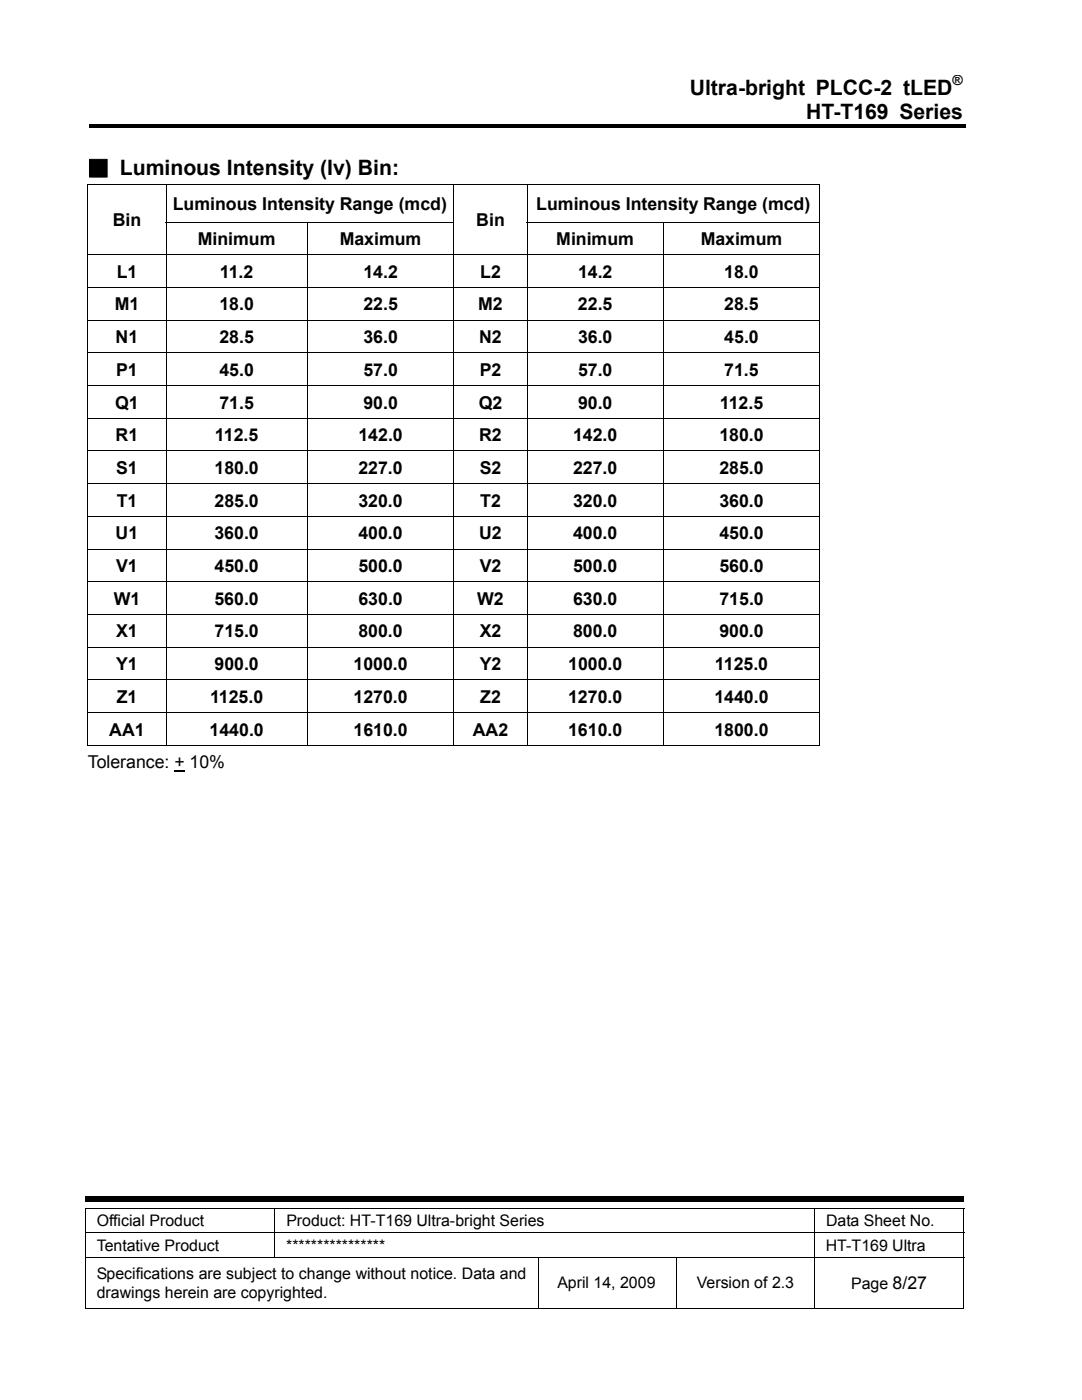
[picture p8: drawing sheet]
<svg xmlns="http://www.w3.org/2000/svg" width="216mm" height="279mm" viewBox="0 0 216 279" stroke-linecap="round" stroke-linejoin="round" font-family="sans-serif">
<defs><g id="words">
<g font-size="4.2">
<text x="137.6" y="18.9">Ultra-bright PLCC-2 tLED</text>
<text x="160.9" y="23.8">HT-T169 Series</text>
<text x="17.5" y="34.9">▓ Luminous Intensity (Iv) Bin:</text>
</g>
<g font-size="3.5">
<text x="34.5" y="41.9">Luminous Intensity Range (mcd)</text>
<text x="107" y="41.9">Luminous Intensity Range (mcd)</text>
<text x="22.5" y="45.1">Bin</text>
<text x="95" y="45.1">Bin</text>
<text x="39.5" y="48.9">Minimum</text>
<text x="67.8" y="48.9">Maximum</text>
<text x="111" y="48.9">Minimum</text>
<text x="139.8" y="48.9">Maximum</text>
<text x="23.3" y="55.4">L1</text>
<text x="43.9" y="55.4">11.2</text>
<text x="72.5" y="55.4">14.2</text>
<text x="95.8" y="55.4">L2</text>
<text x="115.3" y="55.4">14.2</text>
<text x="144.5" y="55.4">18.0</text>
<text x="22.9" y="62">M1</text>
<text x="43.8" y="62">18.0</text>
<text x="72.5" y="62">22.5</text>
<text x="95.4" y="62">M2</text>
<text x="115.3" y="62">22.5</text>
<text x="144.5" y="62">28.5</text>
<text x="23.1" y="68.5">N1</text>
<text x="43.8" y="68.5">28.5</text>
<text x="72.5" y="68.5">36.0</text>
<text x="95.6" y="68.5">N2</text>
<text x="115.3" y="68.5">36.0</text>
<text x="144.5" y="68.5">45.0</text>
<text x="23.2" y="75">P1</text>
<text x="43.8" y="75">45.0</text>
<text x="72.5" y="75">57.0</text>
<text x="95.7" y="75">P2</text>
<text x="115.3" y="75">57.0</text>
<text x="144.5" y="75">71.5</text>
<text x="23" y="81.5">Q1</text>
<text x="43.8" y="81.5">71.5</text>
<text x="72.5" y="81.5">90.0</text>
<text x="95.5" y="81.5">Q2</text>
<text x="115.3" y="81.5">90.0</text>
<text x="143.6" y="81.5">112.5</text>
<text x="23.1" y="88.1">R1</text>
<text x="42.9" y="88.1">112.5</text>
<text x="71.5" y="88.1">142.0</text>
<text x="95.6" y="88.1">R2</text>
<text x="114.3" y="88.1">142.0</text>
<text x="143.6" y="88.1">180.0</text>
<text x="23.2" y="94.6">S1</text>
<text x="42.8" y="94.6">180.0</text>
<text x="71.5" y="94.6">227.0</text>
<text x="95.7" y="94.6">S2</text>
<text x="114.3" y="94.6">227.0</text>
<text x="143.6" y="94.6">285.0</text>
<text x="23.3" y="101.1">T1</text>
<text x="42.8" y="101.1">285.0</text>
<text x="71.5" y="101.1">320.0</text>
<text x="95.8" y="101.1">T2</text>
<text x="114.3" y="101.1">320.0</text>
<text x="143.5" y="101.1">360.0</text>
<text x="23.1" y="107.6">U1</text>
<text x="42.8" y="107.6">360.0</text>
<text x="71.5" y="107.6">400.0</text>
<text x="95.6" y="107.6">U2</text>
<text x="114.3" y="107.6">400.0</text>
<text x="143.6" y="107.6">450.0</text>
<text x="23.2" y="114.2">V1</text>
<text x="42.8" y="114.2">450.0</text>
<text x="71.5" y="114.2">500.0</text>
<text x="95.7" y="114.2">V2</text>
<text x="114.3" y="114.2">500.0</text>
<text x="143.6" y="114.2">560.0</text>
<text x="22.7" y="120.7">W1</text>
<text x="42.8" y="120.7">560.0</text>
<text x="71.5" y="120.7">630.0</text>
<text x="95.2" y="120.7">W2</text>
<text x="114.3" y="120.7">630.0</text>
<text x="143.6" y="120.7">715.0</text>
<text x="23.2" y="127.2">X1</text>
<text x="42.8" y="127.2">715.0</text>
<text x="71.5" y="127.2">800.0</text>
<text x="95.7" y="127.2">X2</text>
<text x="114.3" y="127.2">800.0</text>
<text x="143.6" y="127.2">900.0</text>
<text x="23.2" y="133.8">Y1</text>
<text x="42.8" y="133.8">900.0</text>
<text x="70.6" y="133.8">1000.0</text>
<text x="95.7" y="133.8">Y2</text>
<text x="113.4" y="133.8">1000.0</text>
<text x="142.7" y="133.8">1125.0</text>
<text x="23.3" y="140.3">Z1</text>
<text x="41.9" y="140.3">1125.0</text>
<text x="70.5" y="140.3">1270.0</text>
<text x="95.8" y="140.3">Z2</text>
<text x="113.4" y="140.3">1270.0</text>
<text x="142.6" y="140.3">1440.0</text>
<text x="21.8" y="146.8">AA1</text>
<text x="41.8" y="146.8">1440.0</text>
<text x="70.5" y="146.8">1610.0</text>
<text x="94.3" y="146.8">AA2</text>
<text x="113.4" y="146.8">1610.0</text>
<text x="142.6" y="146.8">1800.0</text>
<text x="17.5" y="153.3">Tolerance: + 10%</text>
</g>
<g font-size="3.2">
<text x="19.3" y="244.7">Official Product</text>
<text x="57.1" y="244.7">Product: HT-T169 Ultra-bright Series</text>
<text x="164.8" y="244.7">Data Sheet No.</text>
<text x="19.3" y="249.6">Tentative Product</text>
<text x="57.1" y="249.6">****************</text>
<text x="164.8" y="249.6">HT-T169 Ultra</text>
<text x="19.3" y="255.3">Specifications are subject to change without notice. Data and</text>
<text x="111.2" y="257.1">April 14, 2009</text>
<text x="139.1" y="257.1">Version of 2.3</text>
<text x="169.8" y="257.2">Page 8/27</text>
<text x="19.3" y="259">drawings herein are copyrighted.</text>
</g>
<text font-size="2.8" x="190.1" y="17">®</text>
</g></defs>
<path d="M17.4 36.7h.2v.2h-.2zM17.8 24.7h85.2v.8h-85.2zM102.8 24.7h89.8v.8h-89.8zM163.5 36.7h.2v.2h-.2zM17.4 44.2h.2v.2h-.2zM163.5 148.7h.2v.1h-.2zM17 238.7h175.3v1.1h-175.3zM17 241h.1v.2h-.1zM192.2 261h.2v.1h-.2z" fill="#000"/>
<g fill="none" stroke="#000" stroke-width=".2">
<path d="M17.4 36.8h146.3M17.5 36.9v7.3M33.1 36.9v7.3M90.6 36.9v7.3M105.2 36.9v7.3M163.6 36.9v7.3M17.4 50.8h146.3M17.4 57.4h146.3M17.5 44.4v6.4M17.5 50.9v6.4M17.5 57.5v6.3M33 44.3h57.6"/>
<path d="M33.1 44.4v6.4M33.1 50.9v6.4M33.1 57.5v6.3M61.3 44.4v6.4M61.3 50.9v6.4M61.3 57.5v6.3M90.6 44.4v6.4M90.6 50.9v6.4M90.6 57.5v6.3M105.1 44.3h58.6M105.2 44.4v6.4M105.2 50.9v6.4"/>
<path d="M105.2 57.5v6.3M132.4 44.4v6.4M132.4 50.9v6.4M132.4 57.5v6.3M163.6 44.4v6.4M163.6 50.9v6.4M163.6 57.5v6.3M17.4 63.9h146.3M17.4 70.4h146.3M17.4 77h146.3M17.5 64v6.3M17.5 70.5v6.4"/>
<path d="M17.5 77v6.4M33.1 64v6.3M33.1 70.5v6.4M33.1 77v6.4M61.3 64v6.3M61.3 70.5v6.4M61.3 77v6.4M90.6 64v6.3M90.6 70.5v6.4M90.6 77v6.4M105.2 64v6.3M105.2 70.5v6.4"/>
<path d="M105.2 77v6.4M132.4 64v6.3M132.4 70.5v6.4M132.4 77v6.4M163.6 64v6.3M163.6 70.5v6.4M163.6 77v6.4M17.4 83.5h146.3M17.4 90h146.3M17.4 96.5h146.3M17.5 83.6v6.3M17.5 90.1v6.4"/>
<path d="M17.5 96.6v6.4M33.1 83.6v6.3M33.1 90.1v6.4M33.1 96.6v6.4M61.3 83.6v6.3M61.3 90.1v6.4M61.3 96.6v6.4M90.6 83.6v6.3M90.6 90.1v6.4M90.6 96.6v6.4M105.2 83.6v6.3M105.2 90.1v6.4"/>
<path d="M105.2 96.6v6.4M132.4 83.6v6.3M132.4 90.1v6.4M132.4 96.6v6.4M163.6 83.6v6.3M163.6 90.1v6.4M163.6 96.6v6.4M17.4 103.1h146.3M17.4 109.6h146.3M17.4 116.1h146.3M17.5 103.1v6.4M17.5 109.7v6.3"/>
<path d="M17.5 116.2v6.4M33.1 103.1v6.4M33.1 109.7v6.3M33.1 116.2v6.4M61.3 103.1v6.4M61.3 109.7v6.3M61.3 116.2v6.4M90.6 103.1v6.4M90.6 109.7v6.3M90.6 116.2v6.4M105.2 103.1v6.4M105.2 109.7v6.3"/>
<path d="M105.2 116.2v6.4M132.4 103.1v6.4M132.4 109.7v6.3M132.4 116.2v6.4M163.6 103.1v6.4M163.6 109.7v6.3M163.6 116.2v6.4M17.4 122.6h146.3M17.4 129.2h146.3M17.4 135.7h146.3M17.5 122.7v6.4M17.5 129.2v6.4"/>
<path d="M17.5 135.8v6.3M33.1 122.7v6.4M33.1 129.2v6.4M33.1 135.8v6.3M61.3 122.7v6.4M61.3 129.2v6.4M61.3 135.8v6.3M90.6 122.7v6.4M90.6 129.2v6.4M90.6 135.8v6.3M105.2 122.7v6.4M105.2 129.2v6.4"/>
<path d="M105.2 135.8v6.3M132.4 122.7v6.4M132.4 129.2v6.4M132.4 135.8v6.3M163.6 122.7v6.4M163.6 129.2v6.4M163.6 135.8v6.3M17.4 142.2h146.3M17.4 148.8h15.6M17.5 142.3v6.5M33.1 142.3v6.5M33.2 148.8h28"/>
<path d="M61.3 142.3v6.5M61.4 148.8h29.1M90.6 142.3v6.5M90.6 148.8h14.5M105.2 142.3v6.5M105.3 148.8h27M132.4 142.3v6.5M132.5 148.8h31M163.6 142.3v6.5M17 241.1h175.4M17 246h175.4M17 251h175.4"/>
<path d="M17 241.2v4.7M17 246.1v4.8M17 251.1v10M54.9 241.2v4.7M54.9 246.1v4.8M107.5 251.1v10M135 251.1v10M162.5 241.2v4.7M162.5 246.1v4.8M162.5 251.1v10M192.3 241.2v4.7M192.3 246.1v4.8"/>
<path d="M192.3 251.1v10M17 261h90.5M107.6 261h27.3M135.1 261h27.3M162.6 261h29.6"/>
</g>
<path d="M34.8 153.8h2.1" fill="none" stroke="#000" stroke-width=".25"/>
<use href="#words"/>
</svg>
